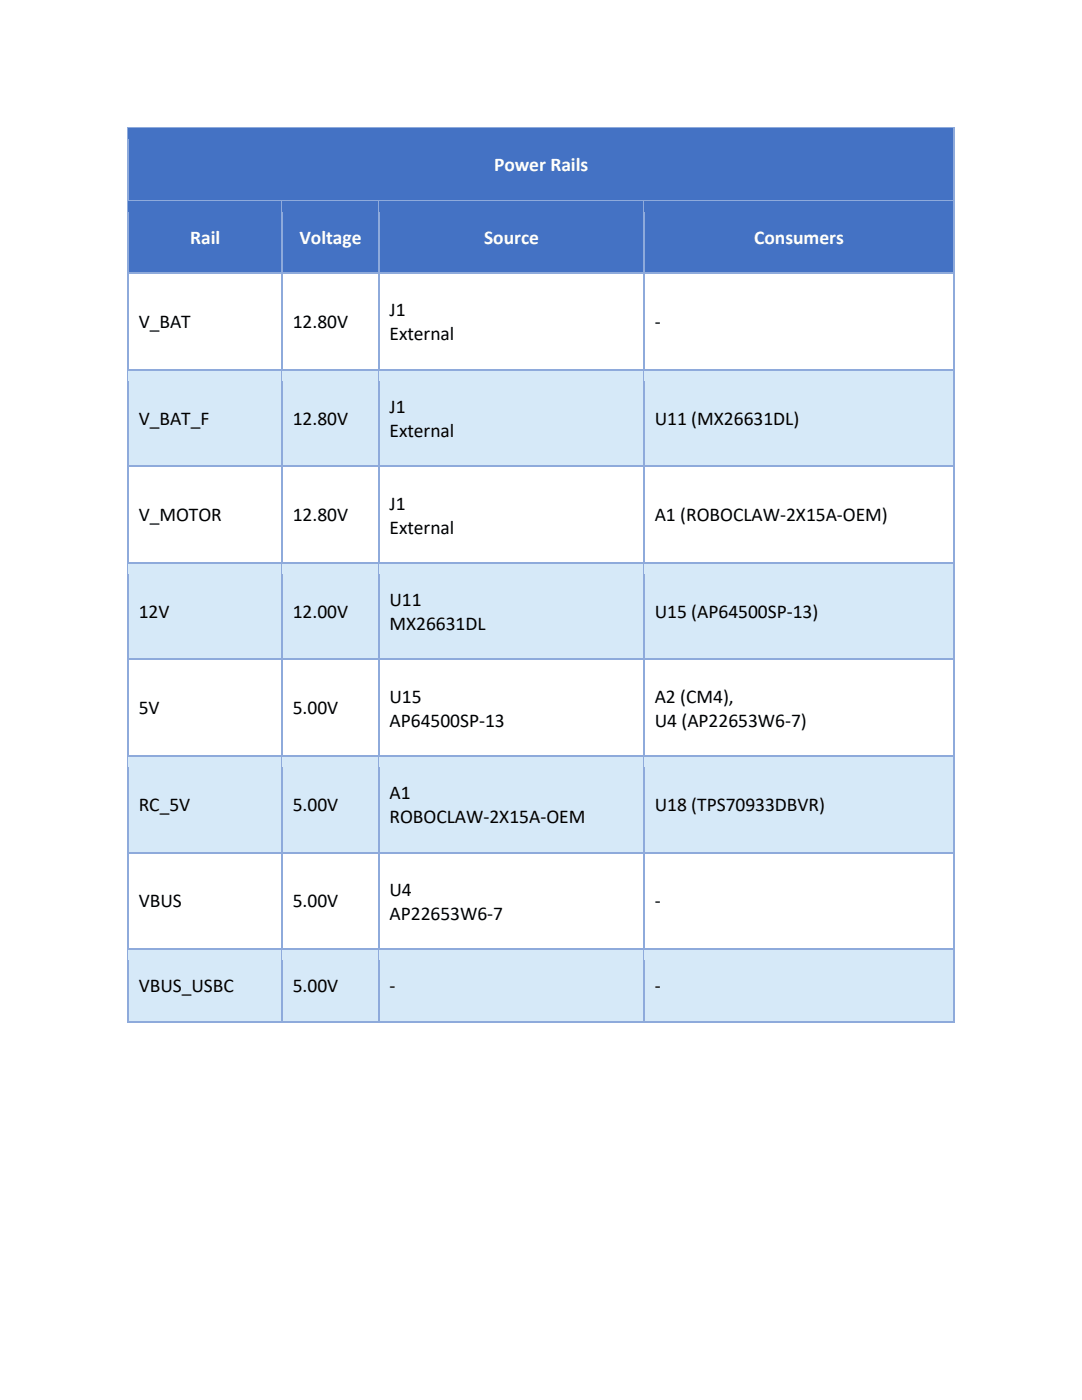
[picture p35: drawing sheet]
<svg xmlns="http://www.w3.org/2000/svg" width="216mm" height="279mm" viewBox="0 0 216 279" stroke-linecap="round" stroke-linejoin="round" font-family="sans-serif">
<defs><g id="words">
<g font-size="3.9" fill="#fff">
<text x="98.6" y="34.1">Power Rails</text>
<text x="38" y="48.7">Rail</text>
<text x="59.8" y="48.7">Voltage</text>
<text x="96.6" y="48.7">Source</text>
<text x="150.5" y="48.7">Consumers</text>
</g>
<g font-size="3.9">
<text x="27.7" y="65.5">V_BAT</text>
<text x="58.4" y="65.5">12.80V</text>
<text x="77.7" y="63.2">J1</text>
<text x="130.6" y="65.5">-</text>
<text x="77.7" y="67.9">External</text>
<text x="77.7" y="82.5">J1</text>
<text x="27.7" y="84.8">V_BAT_F</text>
<text x="58.4" y="84.8">12.80V</text>
<text x="77.7" y="87.2">External</text>
<text x="130.6" y="84.8">U11 (MX26631DL)</text>
<text x="77.7" y="101.7">J1</text>
<text x="27.7" y="104.1">V_MOTOR</text>
<text x="58.4" y="104.1">12.80V</text>
<text x="77.7" y="106.5">External</text>
<text x="130.6" y="104.1">A1 (ROBOCLAW-2X15A-OEM)</text>
<text x="27.7" y="123.4">12V</text>
<text x="58.4" y="123.4">12.00V</text>
<text x="77.7" y="121">U11</text>
<text x="77.7" y="125.7">MX26631DL</text>
<text x="130.6" y="123.4">U15 (AP64500SP-13)</text>
<text x="27.7" y="142.6">5V</text>
<text x="58.4" y="142.6">5.00V</text>
<text x="77.7" y="140.2">U15</text>
<text x="130.6" y="140.2">A2 (CM4),</text>
<text x="77.7" y="145">AP64500SP-13</text>
<text x="130.6" y="145">U4 (AP22653W6-7)</text>
<text x="27.7" y="161.9">RC_5V</text>
<text x="58.4" y="161.9">5.00V</text>
<text x="77.7" y="159.5">A1</text>
<text x="130.6" y="161.9">U18 (TPS70933DBVR)</text>
<text x="77.7" y="164.3">ROBOCLAW-2X15A-OEM</text>
<text x="77.7" y="178.7">U4</text>
<text x="27.7" y="181.1">VBUS</text>
<text x="58.4" y="181.1">5.00V</text>
<text x="77.7" y="183.6">AP22653W6-7</text>
<text x="130.6" y="181.1">-</text>
<text x="27.7" y="198">VBUS_USBC</text>
<text x="58.4" y="198">5.00V</text>
<text x="77.7" y="198">-</text>
<text x="130.6" y="198">-</text>
</g>
</g></defs>
<g fill="#4472c4">
<path d="M25.7 25.7h164.5v14.3h-164.5z"/>
<path d="M27.7 27.8h160.5v10h-160.5z"/>
</g>
<path d="M25.5 25.4v2.4" fill="none" stroke="#8eaadb" stroke-width=".25"/>
<path d="M25.4 25.4h.3v.3h-.3z" fill="#8eaadb"/>
<path d="M25.7 25.5h164.5" fill="none" stroke="#8eaadb" stroke-width=".25"/>
<path d="M25.7 25.7h164.5v2.1h-164.5z" fill="#4472c4"/>
<path d="M190.3 25.4v2.4" fill="none" stroke="#8eaadb" stroke-width=".25"/>
<path d="M190.2 25.4h.2v.3h-.2z" fill="#8eaadb"/>
<path d="M25.6 37.8h164.7v2.2h-164.7z" fill="#4472c4"/>
<path d="M25.5 27.8v12.2M190.3 27.8v12.2" fill="none" stroke="#8eaadb" stroke-width=".25"/>
<g fill="#4472c4">
<path d="M25.7 40.2h30.5v14.2h-30.5z"/>
<path d="M27.7 42.3h26.5v10h-26.5z"/>
<path d="M56.5 40.2h19v14.2h-19z"/>
<path d="M58.4 42.3h15.1v10h-15.1z"/>
<path d="M75.8 40.2h52.6v14.2h-52.6z"/>
<path d="M77.7 42.3h48.7v10h-48.7z"/>
<path d="M128.7 40.2h61.5v14.2h-61.5z"/>
<path d="M130.6 42.3h57.6v10h-57.6z"/>
</g>
<path d="M25.5 40v2.3M25.7 40.1h30.4" fill="none" stroke="#8eaadb" stroke-width=".25"/>
<path d="M25.7 40.2h30.4v2.1h-30.4z" fill="#4472c4"/>
<path d="M56.3 40.2v2.1" fill="none" stroke="#8eaadb" stroke-width=".25"/>
<path d="M56.1 40h.3v.2h-.3z" fill="#8eaadb"/>
<path d="M56.4 40.1h19" fill="none" stroke="#8eaadb" stroke-width=".25"/>
<path d="M56.4 40.2h19v2.1h-19z" fill="#4472c4"/>
<path d="M75.6 40.2v2.1" fill="none" stroke="#8eaadb" stroke-width=".25"/>
<path d="M75.4 40h.3v.2h-.3z" fill="#8eaadb"/>
<path d="M75.7 40.1h52.7" fill="none" stroke="#8eaadb" stroke-width=".25"/>
<path d="M75.7 40.2h52.7v2.1h-52.7z" fill="#4472c4"/>
<path d="M128.5 40.2v2.1" fill="none" stroke="#8eaadb" stroke-width=".25"/>
<path d="M128.4 40h.2v.2h-.2z" fill="#8eaadb"/>
<path d="M128.6 40.1h61.6" fill="none" stroke="#8eaadb" stroke-width=".25"/>
<path d="M128.6 40.2h61.6v2.1h-61.6z" fill="#4472c4"/>
<path d="M190.3 40v2.3" fill="none" stroke="#8eaadb" stroke-width=".25"/>
<path d="M25.6 52.3h30.7v2.1h-30.7z" fill="#4472c4"/>
<path d="M25.5 42.3v12.1" fill="none" stroke="#8eaadb" stroke-width=".25"/>
<path d="M56.3 52.3h19.3v2.1h-19.3z" fill="#4472c4"/>
<path d="M56.3 42.3v12.1" fill="none" stroke="#8eaadb" stroke-width=".25"/>
<path d="M75.6 52.3h52.9v2.1h-52.9z" fill="#4472c4"/>
<path d="M75.6 42.3v12.1" fill="none" stroke="#8eaadb" stroke-width=".25"/>
<path d="M128.5 52.3h61.8v2.1h-61.8z" fill="#4472c4"/>
<path d="M25.5 54.4v19.3M25.7 54.6h30.4M56.3 54.4v19.3M56.4 54.6h19M75.6 54.4v19.3M75.7 54.6h52.7M128.5 42.3v31.4M128.6 54.6h61.6M190.3 42.3v31.4" fill="none" stroke="#8eaadb" stroke-width=".25"/>
<g fill="#d6e9f8">
<path d="M25.7 74h30.5v19h-30.5z"/>
<path d="M27.7 78.5h26.5v10h-26.5z"/>
<path d="M56.5 74h19v19h-19z"/>
<path d="M58.4 78.5h15.1v10h-15.1z"/>
<path d="M75.8 74h52.6v19h-52.6z"/>
<path d="M77.7 76.1h48.7v7.4h-48.7z"/>
<path d="M77.7 83.5h48.7v7.3h-48.7z"/>
<path d="M128.7 74h61.5v19h-61.5z"/>
<path d="M130.6 78.5h57.6v10h-57.6z"/>
</g>
<path d="M25.5 73.7v2.4M25.7 73.9h30.4" fill="none" stroke="#8eaadb" stroke-width=".25"/>
<path d="M25.7 74h30.4v2.1h-30.4z" fill="#d6e9f8"/>
<path d="M56.3 73.7v2.4M56.4 73.9h19" fill="none" stroke="#8eaadb" stroke-width=".25"/>
<path d="M56.4 74h19v2.1h-19z" fill="#d6e9f8"/>
<path d="M75.6 73.7v2.4M75.7 73.9h52.7" fill="none" stroke="#8eaadb" stroke-width=".25"/>
<path d="M75.7 74h52.7v2.1h-52.7z" fill="#d6e9f8"/>
<path d="M128.5 73.7v2.4M128.6 73.9h61.6" fill="none" stroke="#8eaadb" stroke-width=".25"/>
<path d="M128.6 74h61.6v2.1h-61.6z" fill="#d6e9f8"/>
<path d="M190.3 73.7v2.4" fill="none" stroke="#8eaadb" stroke-width=".25"/>
<path d="M25.6 90.8h30.7v2.2h-30.7z" fill="#d6e9f8"/>
<path d="M25.5 76.1v16.9" fill="none" stroke="#8eaadb" stroke-width=".25"/>
<path d="M56.3 90.8h19.3v2.2h-19.3z" fill="#d6e9f8"/>
<path d="M56.3 76.1v16.9" fill="none" stroke="#8eaadb" stroke-width=".25"/>
<path d="M75.6 90.8h52.9v2.2h-52.9z" fill="#d6e9f8"/>
<path d="M75.6 76.1v16.9" fill="none" stroke="#8eaadb" stroke-width=".25"/>
<path d="M128.5 90.8h61.8v2.2h-61.8z" fill="#d6e9f8"/>
<path d="M128.5 76.1v36.2M190.3 76.1v36.2M25.5 93v19.3M25.7 93.1h30.4M56.3 93v19.3M56.4 93.1h19M75.6 93v19.3M75.7 93.1h52.7M128.6 93.1h61.6" fill="none" stroke="#8eaadb" stroke-width=".25"/>
<g fill="#d6e9f8">
<path d="M25.7 112.5h30.5v19h-30.5z"/>
<path d="M27.7 117h26.5v10h-26.5z"/>
<path d="M56.5 112.5h19v19h-19z"/>
<path d="M58.4 117h15.1v10h-15.1z"/>
<path d="M75.8 112.5h52.6v19h-52.6z"/>
<path d="M77.7 114.6h48.7v7.4h-48.7z"/>
<path d="M77.7 122h48.7v7.4h-48.7z"/>
<path d="M128.7 112.5h61.5v19h-61.5z"/>
<path d="M130.6 117h57.6v10h-57.6z"/>
</g>
<path d="M25.5 112.3v2.3M25.7 112.4h30.4" fill="none" stroke="#8eaadb" stroke-width=".25"/>
<path d="M25.7 112.5h30.4v2.1h-30.4z" fill="#d6e9f8"/>
<path d="M56.3 112.3v2.3M56.4 112.4h19" fill="none" stroke="#8eaadb" stroke-width=".25"/>
<path d="M56.4 112.5h19v2.1h-19z" fill="#d6e9f8"/>
<path d="M75.6 112.3v2.3M75.7 112.4h52.7" fill="none" stroke="#8eaadb" stroke-width=".25"/>
<path d="M75.7 112.5h52.7v2.1h-52.7z" fill="#d6e9f8"/>
<path d="M128.5 112.3v2.3M128.6 112.4h61.6" fill="none" stroke="#8eaadb" stroke-width=".25"/>
<path d="M128.6 112.5h61.6v2.1h-61.6z" fill="#d6e9f8"/>
<path d="M190.3 112.3v2.3" fill="none" stroke="#8eaadb" stroke-width=".25"/>
<path d="M25.6 129.4h30.7v2.1h-30.7z" fill="#d6e9f8"/>
<path d="M25.5 114.6v16.9" fill="none" stroke="#8eaadb" stroke-width=".25"/>
<path d="M56.3 129.4h19.3v2.1h-19.3z" fill="#d6e9f8"/>
<path d="M56.3 114.6v16.9" fill="none" stroke="#8eaadb" stroke-width=".25"/>
<path d="M75.6 129.4h52.9v2.1h-52.9z" fill="#d6e9f8"/>
<path d="M75.6 114.6v16.9" fill="none" stroke="#8eaadb" stroke-width=".25"/>
<path d="M128.5 129.4h61.8v2.1h-61.8z" fill="#d6e9f8"/>
<path d="M128.5 114.6v36.2M190.3 114.6v36.2M25.5 131.5v19.3M25.7 131.6h30.4M56.3 131.5v19.3M56.4 131.6h19M75.6 131.5v19.3M75.7 131.6h52.7M128.6 131.6h61.6" fill="none" stroke="#8eaadb" stroke-width=".25"/>
<g fill="#d6e9f8">
<path d="M25.7 151h30.5v19h-30.5z"/>
<path d="M27.7 155.5h26.5v10h-26.5z"/>
<path d="M56.5 151h19v19h-19z"/>
<path d="M58.4 155.5h15.1v10h-15.1z"/>
<path d="M75.8 151h52.6v19h-52.6z"/>
<path d="M77.7 153.2h48.7v7.3h-48.7z"/>
<path d="M77.7 160.5h48.7v7.4h-48.7z"/>
<path d="M128.7 151h61.5v19h-61.5z"/>
<path d="M130.6 155.5h57.6v10h-57.6z"/>
</g>
<path d="M25.5 150.8v2.4M25.7 150.9h30.4" fill="none" stroke="#8eaadb" stroke-width=".25"/>
<path d="M25.7 151h30.4v2.2h-30.4z" fill="#d6e9f8"/>
<path d="M56.3 150.8v2.4M56.4 150.9h19" fill="none" stroke="#8eaadb" stroke-width=".25"/>
<path d="M56.4 151h19v2.2h-19z" fill="#d6e9f8"/>
<path d="M75.6 150.8v2.4M75.7 150.9h52.7" fill="none" stroke="#8eaadb" stroke-width=".25"/>
<path d="M75.7 151h52.7v2.2h-52.7z" fill="#d6e9f8"/>
<path d="M128.5 150.8v2.4M128.6 150.9h61.6" fill="none" stroke="#8eaadb" stroke-width=".25"/>
<path d="M128.6 151h61.6v2.2h-61.6z" fill="#d6e9f8"/>
<path d="M190.3 150.8v2.4" fill="none" stroke="#8eaadb" stroke-width=".25"/>
<path d="M25.6 167.9h30.7v2.1h-30.7z" fill="#d6e9f8"/>
<path d="M25.5 153.2v16.8" fill="none" stroke="#8eaadb" stroke-width=".25"/>
<path d="M56.3 167.9h19.3v2.1h-19.3z" fill="#d6e9f8"/>
<path d="M56.3 153.2v16.8" fill="none" stroke="#8eaadb" stroke-width=".25"/>
<path d="M75.6 167.9h52.9v2.1h-52.9z" fill="#d6e9f8"/>
<path d="M75.6 153.2v16.8" fill="none" stroke="#8eaadb" stroke-width=".25"/>
<path d="M128.5 167.9h61.8v2.1h-61.8z" fill="#d6e9f8"/>
<path d="M128.5 153.2v36.1M190.3 153.2v36.1M25.5 170v19.3M25.7 170.1h30.4M56.3 170v19.3M56.4 170.1h19M75.6 170v19.3M75.7 170.1h52.7M128.6 170.1h61.6" fill="none" stroke="#8eaadb" stroke-width=".25"/>
<g fill="#d6e9f8">
<path d="M25.7 189.6h30.5v14.2h-30.5z"/>
<path d="M27.7 191.7h26.5v10h-26.5z"/>
<path d="M56.5 189.6h19v14.2h-19z"/>
<path d="M58.4 191.7h15.1v10h-15.1z"/>
<path d="M75.8 189.6h52.6v14.2h-52.6z"/>
<path d="M77.7 191.7h48.7v10h-48.7z"/>
<path d="M128.7 189.6h61.5v14.2h-61.5z"/>
<path d="M130.6 191.7h57.6v10h-57.6z"/>
</g>
<path d="M25.5 189.3v2.4M25.7 189.4h30.4" fill="none" stroke="#8eaadb" stroke-width=".25"/>
<path d="M25.7 189.6h30.4v2.1h-30.4z" fill="#d6e9f8"/>
<path d="M56.3 189.3v2.4M56.4 189.4h19" fill="none" stroke="#8eaadb" stroke-width=".25"/>
<path d="M56.4 189.6h19v2.1h-19z" fill="#d6e9f8"/>
<path d="M75.6 189.3v2.4M75.7 189.4h52.7" fill="none" stroke="#8eaadb" stroke-width=".25"/>
<path d="M75.7 189.6h52.7v2.1h-52.7z" fill="#d6e9f8"/>
<path d="M128.5 189.3v2.4M128.6 189.4h61.6" fill="none" stroke="#8eaadb" stroke-width=".25"/>
<path d="M128.6 189.6h61.6v2.1h-61.6z" fill="#d6e9f8"/>
<path d="M190.3 189.3v2.4" fill="none" stroke="#8eaadb" stroke-width=".25"/>
<path d="M25.6 201.8h30.7v2.1h-30.7z" fill="#d6e9f8"/>
<path d="M25.5 191.7v12.2" fill="none" stroke="#8eaadb" stroke-width=".25"/>
<path d="M25.4 203.9h.3v.2h-.3z" fill="#8eaadb"/>
<path d="M25.7 204h30.4" fill="none" stroke="#8eaadb" stroke-width=".25"/>
<path d="M56.3 201.8h19.3v2.1h-19.3z" fill="#d6e9f8"/>
<path d="M56.3 191.7v12.2" fill="none" stroke="#8eaadb" stroke-width=".25"/>
<path d="M56.1 203.9h.3v.2h-.3z" fill="#8eaadb"/>
<path d="M56.4 204h19" fill="none" stroke="#8eaadb" stroke-width=".25"/>
<path d="M75.6 201.8h52.9v2.1h-52.9z" fill="#d6e9f8"/>
<path d="M75.6 191.7v12.2" fill="none" stroke="#8eaadb" stroke-width=".25"/>
<path d="M75.4 203.9h.3v.2h-.3z" fill="#8eaadb"/>
<path d="M75.7 204h52.7" fill="none" stroke="#8eaadb" stroke-width=".25"/>
<path d="M128.5 201.8h61.8v2.1h-61.8z" fill="#d6e9f8"/>
<path d="M128.5 191.7v12.2" fill="none" stroke="#8eaadb" stroke-width=".25"/>
<path d="M128.4 203.9h.2v.2h-.2z" fill="#8eaadb"/>
<path d="M190.3 191.7v12.2M128.6 204h61.6" fill="none" stroke="#8eaadb" stroke-width=".25"/>
<path d="M190.2 203.9h.2v.2h-.2z" fill="#8eaadb"/>
<use href="#words"/>
</svg>
